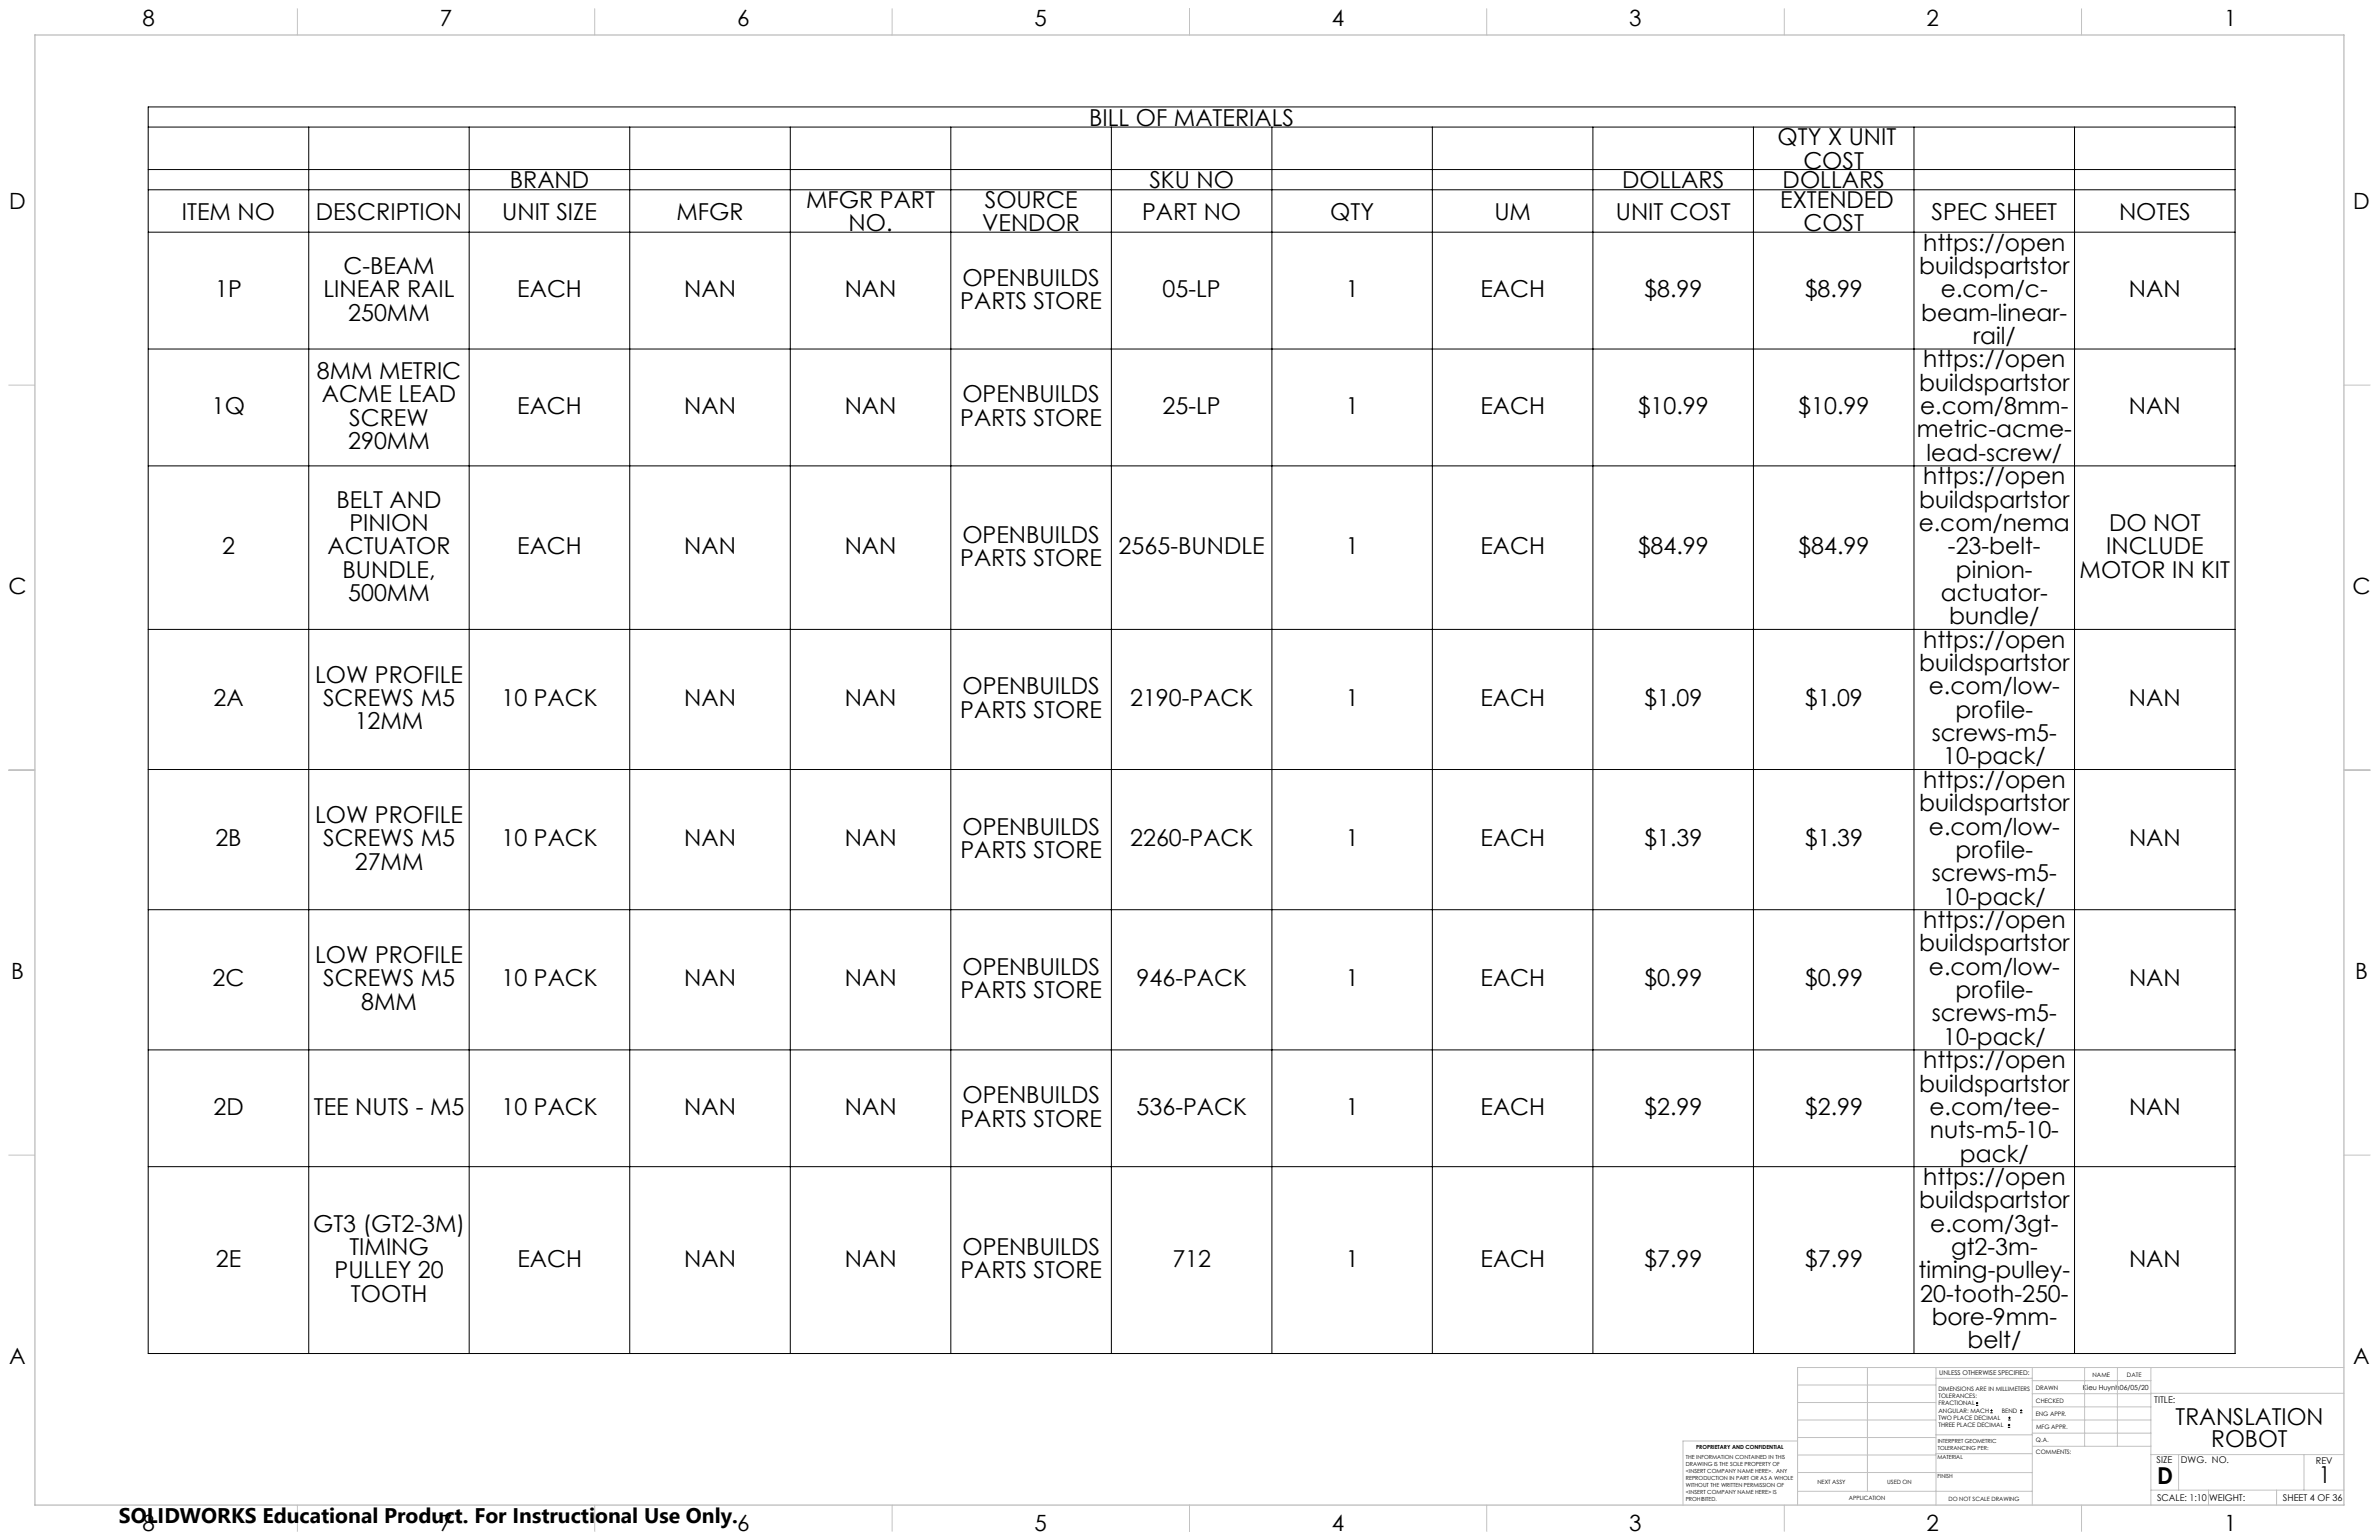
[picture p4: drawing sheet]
<svg xmlns="http://www.w3.org/2000/svg" width="864mm" height="559mm" viewBox="0 0 864 559" stroke-linecap="round" stroke-linejoin="round" font-family="sans-serif">
<defs><g id="words">
<g font-size="8.5">
<text x="395.4" y="45.6">BILL OF MATERIALS</text>
<text x="645.3" y="52.8">QTY X UNIT</text>
<text x="654.6" y="61.2">COST</text>
<text x="185.1" y="68.4">BRAND</text>
<text x="417.2" y="68.4">SKU NO</text>
<text x="588.8" y="68.4">DOLLARS</text>
<text x="647.1" y="68.4">DOLLARS</text>
<text x="292.7" y="75.5">MFGR PART</text>
<text x="357.5" y="75.5">SOURCE</text>
<text x="646.2" y="75.5">EXTENDED</text>
<text x="66" y="79.7">ITEM NO</text>
<text x="114.6" y="79.7">DESCRIPTION</text>
<text x="182.3" y="79.7">UNIT SIZE</text>
<text x="245.6" y="79.7">MFGR</text>
<text x="308.1" y="84">NO.</text>
<text x="356.5" y="84">VENDOR</text>
<text x="414.6" y="79.7">PART NO</text>
<text x="482.9" y="79.7">QTY</text>
<text x="542.5" y="79.7">UM</text>
<text x="586.5" y="79.7">UNIT COST</text>
<text x="654.7" y="84">COST</text>
<text x="701.1" y="79.7">SPEC SHEET</text>
<text x="769.2" y="79.7">NOTES</text>
<text x="698.1" y="90.9">https://open</text>
<text x="124.7" y="99.4">C-BEAM</text>
<text x="696.7" y="99.4">buildspartstor</text>
<text x="78.1" y="107.8">1P</text>
<text x="117.4" y="107.8">LINEAR RAIL</text>
<text x="187.8" y="107.8">EACH</text>
<text x="248.4" y="107.8">NAN</text>
<text x="306.6" y="107.8">NAN</text>
<text x="349.4" y="103.6">OPENBUILDS</text>
<text x="422" y="107.8">05-LP</text>
<text x="488.5" y="107.8">1</text>
<text x="537.4" y="107.8">EACH</text>
<text x="596.9" y="107.8">$8.99</text>
<text x="655.1" y="107.8">$8.99</text>
<text x="704.6" y="107.8">e.com/c-</text>
<text x="772.8" y="107.8">NAN</text>
<text x="348.6" y="112.1">PARTS STORE</text>
<text x="126.4" y="116.3">250MM</text>
<text x="697.4" y="116.3">beam-linear-</text>
<text x="716.2" y="124.8">rail/</text>
<text x="115" y="137.5">8MM METRIC</text>
<text x="698.1" y="133.3">https://open</text>
<text x="696.7" y="141.8">buildspartstor</text>
<text x="116.8" y="146">ACME LEAD</text>
<text x="349.3" y="146">OPENBUILDS</text>
<text x="76.9" y="150.2">1Q</text>
<text x="126.8" y="154.5">SCREW</text>
<text x="187.8" y="150.2">EACH</text>
<text x="248.4" y="150.2">NAN</text>
<text x="306.6" y="150.2">NAN</text>
<text x="348.6" y="154.5">PARTS STORE</text>
<text x="422" y="150.2">25-LP</text>
<text x="488.5" y="150.2">1</text>
<text x="537.4" y="150.2">EACH</text>
<text x="594.5" y="150.2">$10.99</text>
<text x="652.8" y="150.2">$10.99</text>
<text x="697" y="150.2">e.com/8mm-</text>
<text x="772.8" y="150.2">NAN</text>
<text x="695.8" y="158.7">metric-acme-</text>
<text x="126.4" y="162.9">290MM</text>
<text x="699.4" y="167.2">lead-screw/</text>
<text x="698.1" y="175.7">https://open</text>
<text x="122.2" y="184.2">BELT AND</text>
<text x="696.7" y="184.2">buildspartstor</text>
<text x="126.9" y="192.6">PINION</text>
<text x="349.3" y="196.9">OPENBUILDS</text>
<text x="696.5" y="192.6">e.com/nema</text>
<text x="765.6" y="192.6">DO NOT</text>
<text x="80.6" y="201.1">2</text>
<text x="118.9" y="201.1">ACTUATOR</text>
<text x="187.8" y="201.1">EACH</text>
<text x="248.4" y="201.1">NAN</text>
<text x="306.6" y="201.1">NAN</text>
<text x="406.1" y="201.1">2565-BUNDLE</text>
<text x="488.5" y="201.1">1</text>
<text x="537.4" y="201.1">EACH</text>
<text x="594.5" y="201.1">$84.99</text>
<text x="652.8" y="201.1">$84.99</text>
<text x="707.1" y="201.1">-23-belt-</text>
<text x="764.6" y="201.1">INCLUDE</text>
<text x="124.3" y="209.6">BUNDLE,</text>
<text x="348.6" y="205.3">PARTS STORE</text>
<text x="710" y="209.6">pinion-</text>
<text x="754.9" y="209.6">MOTOR IN KIT</text>
<text x="126.4" y="218">500MM</text>
<text x="704.5" y="218">actuator-</text>
<text x="707.6" y="226.5">bundle/</text>
<text x="698.1" y="235">https://open</text>
<text x="696.7" y="243.5">buildspartstor</text>
<text x="114.4" y="247.7">LOW PROFILE</text>
<text x="349.4" y="251.9">OPENBUILDS</text>
<text x="700.2" y="251.9">e.com/low-</text>
<text x="77.5" y="256.2">2A</text>
<text x="117.3" y="256.2">SCREWS M5</text>
<text x="182.1" y="256.2">10 PACK</text>
<text x="248.4" y="256.2">NAN</text>
<text x="306.7" y="256.2">NAN</text>
<text x="410.2" y="256.2">2190-PACK</text>
<text x="488.5" y="256.2">1</text>
<text x="537.4" y="256.2">EACH</text>
<text x="596.9" y="256.2">$1.09</text>
<text x="655.2" y="256.2">$1.09</text>
<text x="772.8" y="256.2">NAN</text>
<text x="348.6" y="260.4">PARTS STORE</text>
<text x="709.9" y="260.4">profile-</text>
<text x="128.8" y="264.6">12MM</text>
<text x="701.3" y="268.9">screws-m5-</text>
<text x="705.4" y="277.3">10-pack/</text>
<text x="698.2" y="285.9">https://open</text>
<text x="114.4" y="298.6">LOW PROFILE</text>
<text x="696.7" y="294.3">buildspartstor</text>
<text x="349.4" y="302.8">OPENBUILDS</text>
<text x="700.2" y="302.8">e.com/low-</text>
<text x="78.2" y="307">2B</text>
<text x="117.3" y="307">SCREWS M5</text>
<text x="182.1" y="307">10 PACK</text>
<text x="248.4" y="307">NAN</text>
<text x="306.7" y="307">NAN</text>
<text x="348.6" y="311.3">PARTS STORE</text>
<text x="410.3" y="307">2260-PACK</text>
<text x="488.6" y="307">1</text>
<text x="537.4" y="307">EACH</text>
<text x="596.9" y="307">$1.39</text>
<text x="655.2" y="307">$1.39</text>
<text x="709.9" y="311.3">profile-</text>
<text x="772.9" y="307">NAN</text>
<text x="128.8" y="315.5">27MM</text>
<text x="701.3" y="319.7">screws-m5-</text>
<text x="705.4" y="328.2">10-pack/</text>
<text x="698.2" y="336.7">https://open</text>
<text x="696.7" y="345.2">buildspartstor</text>
<text x="114.4" y="349.4">LOW PROFILE</text>
<text x="349.4" y="353.7">OPENBUILDS</text>
<text x="700.2" y="353.7">e.com/low-</text>
<text x="77.2" y="357.9">2C</text>
<text x="117.3" y="357.9">SCREWS M5</text>
<text x="182.1" y="357.9">10 PACK</text>
<text x="248.4" y="357.9">NAN</text>
<text x="306.7" y="357.9">NAN</text>
<text x="412.6" y="357.9">946-PACK</text>
<text x="488.6" y="357.9">1</text>
<text x="537.4" y="357.9">EACH</text>
<text x="596.9" y="357.9">$0.99</text>
<text x="655.2" y="357.9">$0.99</text>
<text x="772.9" y="357.9">NAN</text>
<text x="348.6" y="362.1">PARTS STORE</text>
<text x="709.9" y="362.1">profile-</text>
<text x="131.1" y="366.4">8MM</text>
<text x="701.3" y="370.6">screws-m5-</text>
<text x="705.4" y="379.1">10-pack/</text>
<text x="698.2" y="387.6">https://open</text>
<text x="349.4" y="400.3">OPENBUILDS</text>
<text x="696.7" y="396.1">buildspartstor</text>
<text x="77.5" y="404.5">2D</text>
<text x="113.9" y="404.5">TEE NUTS - M5</text>
<text x="182.1" y="404.5">10 PACK</text>
<text x="248.4" y="404.5">NAN</text>
<text x="306.7" y="404.5">NAN</text>
<text x="412.6" y="404.5">536-PACK</text>
<text x="488.6" y="404.5">1</text>
<text x="537.4" y="404.5">EACH</text>
<text x="596.9" y="404.5">$2.99</text>
<text x="655.2" y="404.5">$2.99</text>
<text x="700.4" y="404.5">e.com/tee-</text>
<text x="772.9" y="404.5">NAN</text>
<text x="348.6" y="408.8">PARTS STORE</text>
<text x="700.5" y="413">nuts-m5-10-</text>
<text x="711.5" y="421.5">pack/</text>
<text x="698.2" y="430">https://open</text>
<text x="696.7" y="438.5">buildspartstor</text>
<text x="113.6" y="446.9">GT3 (GT2-3M)</text>
<text x="700.7" y="446.9">e.com/3gt-</text>
<text x="126.8" y="455.4">TIMING</text>
<text x="349.4" y="455.4">OPENBUILDS</text>
<text x="708.3" y="455.4">gt2-3m-</text>
<text x="78.4" y="459.6">2E</text>
<text x="187.8" y="459.6">EACH</text>
<text x="248.4" y="459.6">NAN</text>
<text x="306.7" y="459.6">NAN</text>
<text x="425.6" y="459.6">712</text>
<text x="488.6" y="459.6">1</text>
<text x="537.4" y="459.6">EACH</text>
<text x="596.9" y="459.6">$7.99</text>
<text x="655.2" y="459.6">$7.99</text>
<text x="772.9" y="459.6">NAN</text>
<text x="121.4" y="463.9">PULLEY 20</text>
<text x="348.6" y="463.9">PARTS STORE</text>
<text x="696.5" y="463.9">timing-pulley-</text>
<text x="127.4" y="472.3">TOOTH</text>
<text x="697.1" y="472.3">20-tooth-250-</text>
<text x="701.2" y="480.8">bore-9mm-</text>
<text x="714.2" y="489.3">belt/</text>
<text x="789.8" y="517.1">TRANSLATION</text>
<text x="802.7" y="525.2">ROBOT</text>
<text x="783.1" y="538.4">D</text>
<text x="841.8" y="538.3">1</text>
</g>
<g font-size="8.1">
<text x="51.7" y="9.3">8</text>
<text x="159.7" y="9.3">7</text>
<text x="267.6" y="9.3">6</text>
<text x="375.5" y="9.3">5</text>
<text x="483.5" y="9.3">4</text>
<text x="591.4" y="9.3">3</text>
<text x="699.4" y="9.3">2</text>
<text x="807.3" y="9.3">1</text>
<text x="3.3" y="76">D</text>
<text x="854.2" y="76">D</text>
<text x="3" y="215.7">C</text>
<text x="853.9" y="215.7">C</text>
<text x="4" y="355.4">B</text>
<text x="854.9" y="355.4">B</text>
<text x="3.3" y="495.1">A</text>
<text x="854.2" y="495.1">A</text>
<text x="51.7" y="555.4">8</text>
<text x="159.7" y="555.4">7</text>
<text x="267.6" y="555.4">6</text>
<text x="375.5" y="555.4">5</text>
<text x="483.5" y="555.4">4</text>
<text x="591.4" y="555.4">3</text>
<text x="699.4" y="555.4">2</text>
<text x="807.3" y="555.4">1</text>
</g>
<text font-size="7.7" x="43.2" y="552.5">SOLIDWORKS Educational Product. For Instructional Use Only.</text>
<g font-size="3.4">
<text x="782" y="508.9">TITLE:</text>
<text x="782.9" y="531">SIZE</text>
<text x="791.7" y="531">DWG. NO.</text>
<text x="840.7" y="531.1">REV</text>
<text x="783" y="544.6">SCALE: 1:10</text>
<text x="801.9" y="544.7">WEIGHT:</text>
<text x="828.7" y="544.6">SHEET 4 OF 36</text>
</g>
<text font-size="2.5" x="756.1" y="504.2">Kieu Huynh06/05/20</text>
<text font-size="2.4" x="704" y="499.1">UNLESS OTHERWISE SPECIFIED:</text>
<g font-size="2.2">
<text x="759.6" y="499.5">NAME</text>
<text x="772.1" y="499.6">DATE</text>
<text x="703.7" y="504.7">DIMENSIONS ARE IN MILLIMETERS</text>
<text x="703.7" y="507.3">TOLERANCES:</text>
<text x="703.7" y="510">FRACTIONAL</text>
<text x="739" y="504.3">DRAWN</text>
<text x="739.1" y="509.2">CHECKED</text>
<text x="703.7" y="512.6">ANGULAR: MACH</text>
<text x="703.7" y="515.3">TWO PLACE DECIMAL</text>
<text x="726.7" y="512.6">BEND</text>
<text x="739" y="513.9">ENG APPR.</text>
<text x="703.7" y="517.9">THREE PLACE DECIMAL</text>
<text x="739.1" y="518.6">MFG APPR.</text>
<text x="739.1" y="523.3">Q.A.</text>
<text x="739.1" y="527.5">COMMENTS:</text>
</g>
<g font-size="2.1">
<text x="659.7" y="538.6">NEXT ASSY</text>
<text x="685.1" y="538.6">USED ON</text>
<text x="671.1" y="544.4">APPLICATION</text>
<text x="707.3" y="544.5">DO NOT SCALE DRAWING</text>
</g>
<g font-size="2">
<text x="615.7" y="525.8">PROPRIETARY AND CONFIDENTIAL</text>
<text x="703.4" y="523.5">INTERPRET GEOMETRIC</text>
<text x="703.4" y="526">TOLERANCING PER:</text>
<text x="612" y="529.4">THE INFORMATION CONTAINED IN THIS</text>
<text x="612" y="531.9">DRAWING IS THE SOLE PROPERTY OF</text>
<text x="703.3" y="529.6">MATERIAL</text>
<text x="612" y="534.5">&lt;INSERT COMPANY NAME HERE&gt;. ANY</text>
<text x="612" y="537">REPRODUCTION IN PART OR AS A WHOLE</text>
<text x="612" y="539.5">WITHOUT THE WRITTEN PERMISSION OF</text>
<text x="703.3" y="536.4">FINISH</text>
<text x="612" y="542">&lt;INSERT COMPANY NAME HERE&gt; IS</text>
<text x="612" y="544.6">PROHIBITED.</text>
</g>
</g></defs>
<g fill="none" stroke="#000" stroke-width=".36">
<path d="M53.8 38.8h757.6v452.3h-757.6zM53.8 46.1h757.6M112.1 46.1v445M170.3 46.1v445M228.6 46.1v445M286.9 46.1v445M345.2 46.1v445M403.4 46.1v445M461.7 46.1v445M520 46.1v445M578.2 46.1v445M636.5 46.1v445"/>
<path d="M694.8 46.1v445M753.1 46.1v445M53.8 61.5h757.6M53.8 68.9h757.6M53.8 84.2h757.6M53.8 126.6h757.6M53.8 169.1h757.6M53.8 228.4h757.6M53.8 279.2h757.6M53.8 330.1h757.6M53.8 381h757.6M53.8 423.3h757.6"/>
<path d="M717.3 510h.8M717.3 509.1h.8M717.7 508.7v.9M722.5 512.6h.8M722.5 511.8h.8M722.9 511.4v.8M728.9 517.9h.8M728.9 517.1h.8M729 515.3h.9M729 514.5h.9M729.3 516.7v.8M729.4 514v.9"/>
<path d="M733.3 512.6h.8M733.3 511.8h.8M733.7 511.4v.8"/>
</g>
<g fill="none" stroke="#c0c0c0" stroke-width=".36">
<path d="M108 3.2v9.5M215.9 3.2v9.5M323.8 3.2v9.5M431.8 3.2v9.5M539.7 3.2v9.5M647.7 3.2v9.5M755.6 3.2v9.5M3.1 139.7h9.6M850.9 139.7h9.5M3.1 279.4h9.6M850.9 279.4h9.5M3.1 419.1h9.6"/>
<path d="M850.9 419.1h9.5M677.9 496.2v44.9M702.8 496.2v49.9M737.7 496.2v49.9M756.7 496.2v28.6M768.6 496.2v28.6M780.8 496.2v49.9M850.9 496.2h-198.4v49.9M652.5 515.3h50.3M652.5 508.9h50.3M652.5 502.6h50.3M702.8 500.1h34.9"/>
<path d="M737.7 510.5h43.1M737.7 505.7h43.1M737.7 501h43.1M737.7 515.3h43.1M780.8 505.6h70.1M652.5 534.3l85.2 .1M652.5 528h50.3M652.5 521.6h50.3M652.5 522.9h-41.6v23.2M702.8 527.5h35M702.8 520.6h35M737.7 520h43.1"/>
<path d="M737.8 524.8h43M780.8 527.8h70.1M790.9 527.8v12.9M836.4 527.8v12.9M108 546.1v9.6M215.9 546.1v9.6M323.8 546.1v9.6M431.8 546.1v9.6M539.7 546.1v9.6M647.7 546.1v9.6M652.5 541.1h85.2M755.6 546.1v9.6"/>
<path d="M780.8 540.7h70.1M801.7 540.7v5.4M826.4 540.7v5.4"/>
</g>
<path d="M12.7 12.7h838.2v533.4h-838.2z" fill="none" stroke="#c0c0c0" stroke-width=".5"/>
<use href="#words"/>
</svg>
